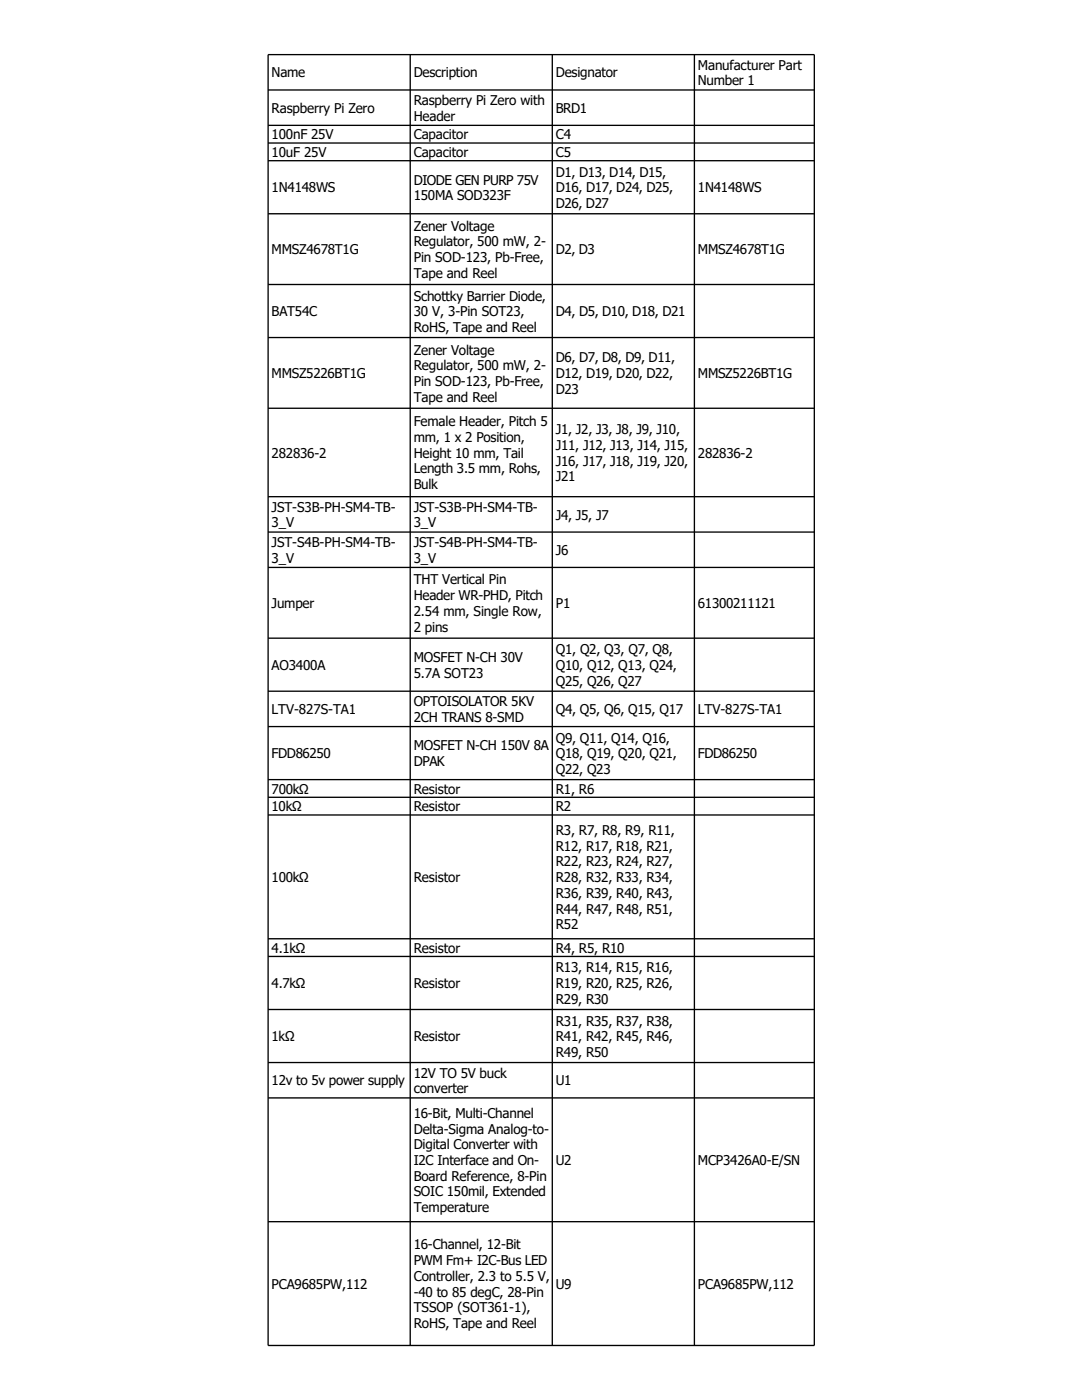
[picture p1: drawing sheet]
<svg xmlns="http://www.w3.org/2000/svg" width="216mm" height="279mm" viewBox="0 0 216 279" stroke-linecap="round" stroke-linejoin="round" font-family="sans-serif">
<defs><g id="words">
<g font-size="2.7">
<text x="54.2" y="15.5">Name</text>
<text x="82.6" y="15.5">Description</text>
<text x="110.9" y="15.5">Designator</text>
<text x="139.3" y="13.9">Manufacturer Part</text>
<text x="139.3" y="17">Number 1</text>
<text x="54.2" y="22.5">Raspberry Pi Zero</text>
<text x="82.6" y="21">Raspberry Pi Zero with</text>
<text x="110.9" y="22.5">BRD1</text>
<text x="54.2" y="27.8">100nF 25V</text>
<text x="82.6" y="24.1">Header</text>
<text x="82.6" y="27.8">Capacitor</text>
<text x="110.9" y="27.8">C4</text>
<text x="54.2" y="31.3">10uF 25V</text>
<text x="82.6" y="31.3">Capacitor</text>
<text x="110.9" y="31.3">C5</text>
<text x="110.9" y="35.3">D1, D13, D14, D15,</text>
<text x="54.2" y="38.4">1N4148WS</text>
<text x="82.6" y="36.8">DIODE GEN PURP 75V</text>
<text x="82.6" y="40">150MA SOD323F</text>
<text x="110.9" y="38.4">D16, D17, D24, D25,</text>
<text x="110.9" y="41.5">D26, D27</text>
<text x="139.3" y="38.4">1N4148WS</text>
<text x="82.6" y="46.1">Zener Voltage</text>
<text x="54.2" y="50.8">MMSZ4678T1G</text>
<text x="82.6" y="49.2">Regulator, 500 mW, 2-</text>
<text x="82.6" y="52.3">Pin SOD-123, Pb-Free,</text>
<text x="110.9" y="50.8">D2, D3</text>
<text x="139.3" y="50.8">MMSZ4678T1G</text>
<text x="82.6" y="55.5">Tape and Reel</text>
<text x="82.6" y="60">Schottky Barrier Diode,</text>
<text x="54.2" y="63.1">BAT54C</text>
<text x="82.6" y="63.1">30 V, 3-Pin SOT23,</text>
<text x="110.9" y="63.1">D4, D5, D10, D18, D21</text>
<text x="82.6" y="66.2">RoHS, Tape and Reel</text>
<text x="82.6" y="70.8">Zener Voltage</text>
<text x="54.2" y="75.5">MMSZ5226BT1G</text>
<text x="82.6" y="73.9">Regulator, 500 mW, 2-</text>
<text x="82.6" y="77">Pin SOD-123, Pb-Free,</text>
<text x="110.9" y="72.3">D6, D7, D8, D9, D11,</text>
<text x="110.9" y="75.5">D12, D19, D20, D22,</text>
<text x="139.3" y="75.5">MMSZ5226BT1G</text>
<text x="82.6" y="80.2">Tape and Reel</text>
<text x="110.9" y="78.6">D23</text>
<text x="82.6" y="85.1">Female Header, Pitch 5</text>
<text x="82.6" y="88.2">mm, 1 x 2 Position,</text>
<text x="110.9" y="86.6">J1, J2, J3, J8, J9, J10,</text>
<text x="110.9" y="89.8">J11, J12, J13, J14, J15,</text>
<text x="54.2" y="91.3">282836-2</text>
<text x="82.6" y="91.3">Height 10 mm, Tail</text>
<text x="82.6" y="94.5">Length 3.5 mm, Rohs,</text>
<text x="110.9" y="92.9">J16, J17, J18, J19, J20,</text>
<text x="139.3" y="91.3">282836-2</text>
<text x="82.6" y="97.6">Bulk</text>
<text x="110.9" y="96">J21</text>
<text x="54.2" y="102.1">JST-S3B-PH-SM4-TB-</text>
<text x="54.2" y="105.3">3_V</text>
<text x="82.6" y="102.1">JST-S3B-PH-SM4-TB-</text>
<text x="82.6" y="105.3">3_V</text>
<text x="110.9" y="103.7">J4, J5, J7</text>
<text x="54.2" y="109.2">JST-S4B-PH-SM4-TB-</text>
<text x="54.2" y="112.3">3_V</text>
<text x="82.6" y="109.2">JST-S4B-PH-SM4-TB-</text>
<text x="82.6" y="112.3">3_V</text>
<text x="110.9" y="110.8">J6</text>
<text x="82.6" y="116.6">THT Vertical Pin</text>
<text x="82.6" y="119.8">Header WR-PHD, Pitch</text>
<text x="54.2" y="121.3">Jumper</text>
<text x="82.6" y="122.9">2.54 mm, Single Row,</text>
<text x="110.9" y="121.3">P1</text>
<text x="139.3" y="121.3">61300211121</text>
<text x="82.6" y="126">2 pins</text>
<text x="110.9" y="130.6">Q1, Q2, Q3, Q7, Q8,</text>
<text x="54.2" y="133.7">AO3400A</text>
<text x="82.6" y="132.1">MOSFET N-CH 30V</text>
<text x="82.6" y="135.3">5.7A SOT23</text>
<text x="110.9" y="133.7">Q10, Q12, Q13, Q24,</text>
<text x="110.9" y="136.8">Q25, Q26, Q27</text>
<text x="54.2" y="142.5">LTV-827S-TA1</text>
<text x="82.6" y="140.9">OPTOISOLATOR 5KV</text>
<text x="110.9" y="142.5">Q4, Q5, Q6, Q15, Q17</text>
<text x="139.3" y="142.5">LTV-827S-TA1</text>
<text x="82.6" y="144.1">2CH TRANS 8-SMD</text>
<text x="82.6" y="149.8">MOSFET N-CH 150V 8A</text>
<text x="110.9" y="148.2">Q9, Q11, Q14, Q16,</text>
<text x="54.2" y="151.3">FDD86250</text>
<text x="82.6" y="152.9">DPAK</text>
<text x="110.9" y="151.3">Q18, Q19, Q20, Q21,</text>
<text x="110.9" y="154.5">Q22, Q23</text>
<text x="139.3" y="151.3">FDD86250</text>
<text x="54.2" y="158.4">700kΩ</text>
<text x="54.2" y="161.9">10kΩ</text>
<text x="82.6" y="158.4">Resistor</text>
<text x="82.6" y="161.9">Resistor</text>
<text x="110.9" y="158.4">R1, R6</text>
<text x="110.9" y="161.9">R2</text>
<text x="110.9" y="166.6">R3, R7, R8, R9, R11,</text>
<text x="110.9" y="169.8">R12, R17, R18, R21,</text>
<text x="110.9" y="172.9">R22, R23, R24, R27,</text>
<text x="54.2" y="176">100kΩ</text>
<text x="82.6" y="176">Resistor</text>
<text x="110.9" y="176">R28, R32, R33, R34,</text>
<text x="110.9" y="179.2">R36, R39, R40, R43,</text>
<text x="110.9" y="182.3">R44, R47, R48, R51,</text>
<text x="110.9" y="185.4">R52</text>
<text x="54.2" y="190.2">4.1kΩ</text>
<text x="82.6" y="190.2">Resistor</text>
<text x="110.9" y="190.2">R4, R5, R10</text>
<text x="54.2" y="197.2">4.7kΩ</text>
<text x="82.6" y="197.2">Resistor</text>
<text x="110.9" y="194.1">R13, R14, R15, R16,</text>
<text x="110.9" y="197.2">R19, R20, R25, R26,</text>
<text x="110.9" y="200.3">R29, R30</text>
<text x="54.2" y="207.8">1kΩ</text>
<text x="82.6" y="207.8">Resistor</text>
<text x="110.9" y="204.7">R31, R35, R37, R38,</text>
<text x="110.9" y="207.8">R41, R42, R45, R46,</text>
<text x="82.6" y="215.1">12V TO 5V buck</text>
<text x="110.9" y="210.9">R49, R50</text>
<text x="54.2" y="216.6">12v to 5v power supply</text>
<text x="82.6" y="218.2">converter</text>
<text x="110.9" y="216.6">U1</text>
<text x="82.6" y="223.1">16-Bit, Multi-Channel</text>
<text x="82.6" y="226.2">Delta-Sigma Analog-to-</text>
<text x="82.6" y="229.4">Digital Converter with</text>
<text x="82.6" y="232.5">I2C Interface and On-</text>
<text x="110.9" y="232.5">U2</text>
<text x="139.3" y="232.5">MCP3426A0-E/SN</text>
<text x="82.6" y="235.6">Board Reference, 8-Pin</text>
<text x="82.6" y="238.8">SOIC 150mil, Extended</text>
<text x="82.6" y="241.9">Temperature</text>
<text x="82.6" y="249.4">16-Channel, 12-Bit</text>
<text x="54.2" y="257.2">PCA9685PW,112</text>
<text x="82.6" y="252.5">PWM Fm+ I2C-Bus LED</text>
<text x="82.6" y="255.6">Controller, 2.3 to 5.5 V,</text>
<text x="110.9" y="257.2">U9</text>
<text x="139.3" y="257.2">PCA9685PW,112</text>
<text x="82.6" y="258.8">-40 to 85 degC, 28-Pin</text>
<text x="82.6" y="261.9">TSSOP (SOT361-1),</text>
<text x="82.6" y="265">RoHS, Tape and Reel</text>
</g>
</g></defs>
<g fill="none" stroke="#000" stroke-width=".27">
<path d="M53.5 10.9h109v257.6h-109zM53.5 18h109M81.9 10.9v257.6M110.2 10.9v257.6M138.6 10.9v257.6M53.5 25h109M53.5 28.5h109M53.5 32.1h109M53.5 42.7h109M53.5 56.8h109M53.5 67.4h109M53.5 81.5h109"/>
<path d="M53.5 99.1h109M53.5 106.2h109M53.5 113.2h109M53.5 127.4h109M53.5 137.9h109M53.5 145h109M53.5 155.6h109M53.5 159.1h109M53.5 162.6h109M53.5 187.4h109M53.5 190.9h109M53.5 201.5h109"/>
<path d="M53.5 212.1h109M53.5 219.1h109M53.5 243.8h109"/>
</g>
<use href="#words"/>
</svg>
